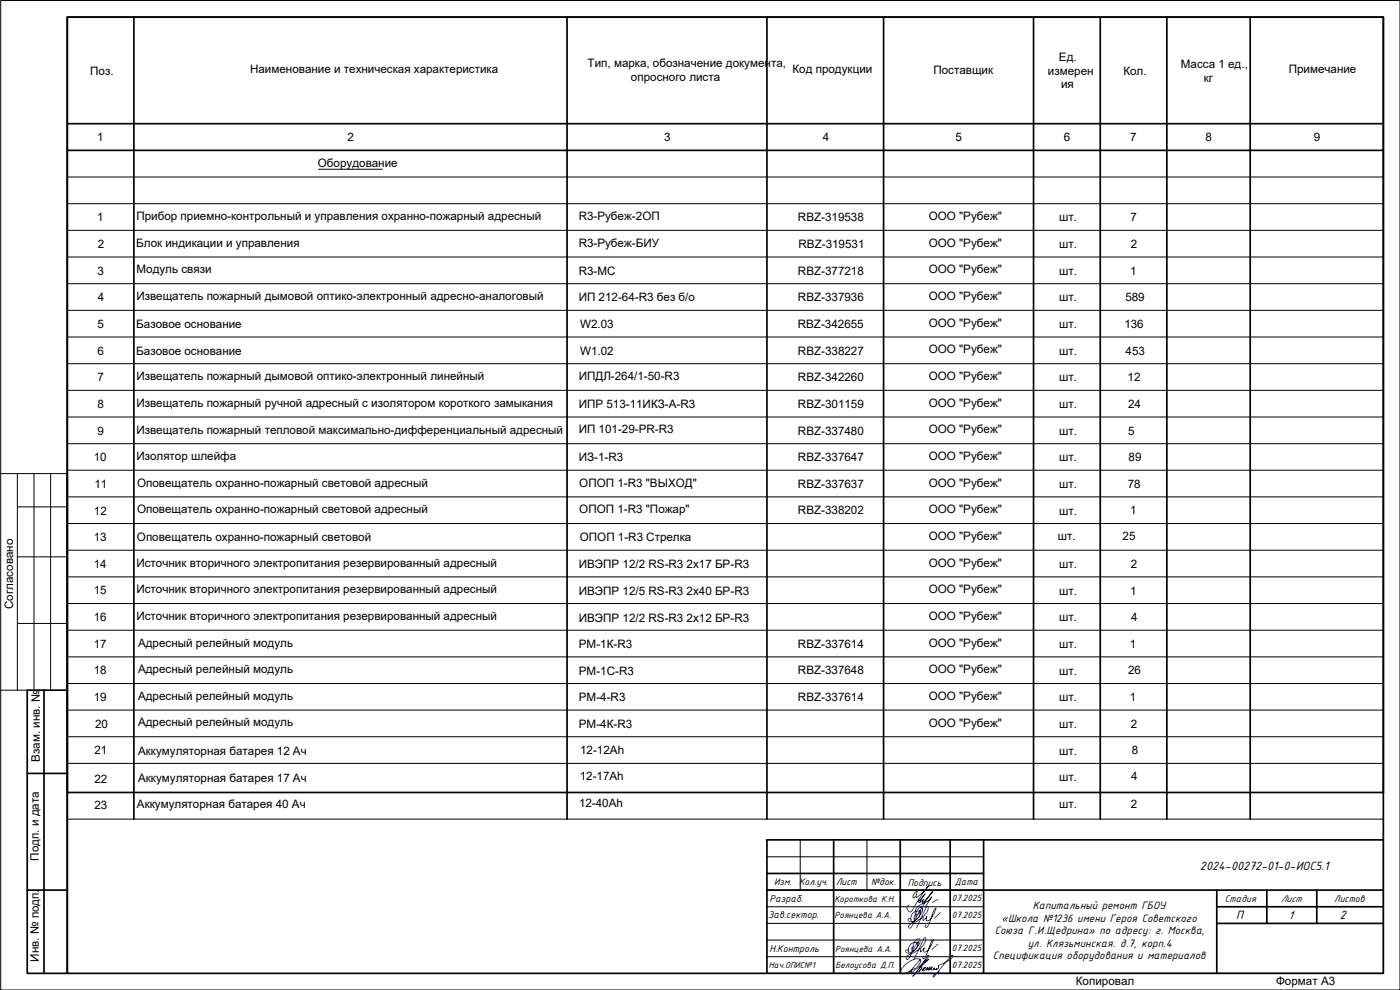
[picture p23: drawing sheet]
<svg xmlns="http://www.w3.org/2000/svg" width="420mm" height="297mm" viewBox="0 0 420 297" stroke-linecap="round" stroke-linejoin="round" font-family="sans-serif">
<defs><g id="words">
<g font-size="3.9">
<text x="360.1" y="261.1">2024-00272-01-0-ИОС5.1</text>
<text x="371" y="275.7">П</text>
<text x="402.1" y="275.8">2</text>
</g>
<g font-size="3.5">
<text x="27.1" y="22.4">Поз.</text>
<text x="75.1" y="22">Наименование и техническая характеристика</text>
<text x="176.4" y="20">Тип, марка, обозначение документа,</text>
<text x="237.8" y="22">Код продукции</text>
<text x="280.1" y="22.1">Поставщик</text>
<text x="314.5" y="22.4">измерен</text>
<text x="317.8" y="18.2">Ед.</text>
<text x="337.1" y="22.4">Кол.</text>
<text x="354.4" y="20.3">Масса 1 ед.,</text>
<text x="386.8" y="22">Примечание</text>
<text x="189.4" y="24.2">опросного листа</text>
<text x="318.4" y="26.5">ия</text>
<text x="361.3" y="24.5">кг</text>
<text x="29.1" y="42.4">1</text>
<text x="104.3" y="42.4">2</text>
<text x="199.3" y="42.4">3</text>
<text x="246.9" y="42.4">4</text>
<text x="286.8" y="42.4">5</text>
<text x="319.3" y="42.4">6</text>
<text x="339.2" y="42.4">7</text>
<text x="361.8" y="42.4">8</text>
<text x="394.3" y="42.4">9</text>
<text x="95.4" y="50">Оборудование</text>
<text x="29.1" y="66.4">1</text>
<text x="40.9" y="66">Прибор приемно-контрольный и управления охранно-пожарный адресный</text>
<text x="173.7" y="66">R3-Рубеж-2ОП</text>
<text x="239.5" y="66.4">RBZ-319538</text>
<text x="278.7" y="66">ООО &quot;Рубеж&quot;</text>
<text x="317.8" y="66.4">шт.</text>
<text x="339.3" y="66.4">7</text>
<text x="29.3" y="74.4">2</text>
<text x="40.9" y="74">Блок индикации и управления</text>
<text x="173.7" y="74">R3-Рубеж-БИУ</text>
<text x="239.6" y="74.4">RBZ-319531</text>
<text x="278.7" y="74">ООО &quot;Рубеж&quot;</text>
<text x="317.8" y="74.4">шт.</text>
<text x="339.4" y="74.4">2</text>
<text x="29.3" y="82.4">3</text>
<text x="41" y="82">Модуль связи</text>
<text x="173.7" y="82.4">R3-МС</text>
<text x="239.5" y="82.4">RBZ-377218</text>
<text x="278.7" y="82">ООО &quot;Рубеж&quot;</text>
<text x="317.8" y="82.4">шт.</text>
<text x="339.2" y="82.4">1</text>
<text x="29.4" y="90.4">4</text>
<text x="40.9" y="90">Извещатель пожарный дымовой оптико-электронный адресно-аналоговый</text>
<text x="173.7" y="90.4">ИП 212-64-R3 без б/о</text>
<text x="239.5" y="90.4">RBZ-337936</text>
<text x="278.7" y="90">ООО &quot;Рубеж&quot;</text>
<text x="317.8" y="90.4">шт.</text>
<text x="337.7" y="90.4">589</text>
<text x="29.3" y="98.4">5</text>
<text x="40.9" y="98.4">Базовое основание</text>
<text x="174.1" y="98.4">W2.03</text>
<text x="239.4" y="98.4">RBZ-342655</text>
<text x="278.8" y="98">ООО &quot;Рубеж&quot;</text>
<text x="317.8" y="98.4">шт.</text>
<text x="337.4" y="98.3">136</text>
<text x="29.3" y="106.4">6</text>
<text x="40.9" y="106.4">Базовое основание</text>
<text x="174.1" y="106.4">W1.02</text>
<text x="239.5" y="106.4">RBZ-338227</text>
<text x="278.8" y="106">ООО &quot;Рубеж&quot;</text>
<text x="317.8" y="106.4">шт.</text>
<text x="337.8" y="106.4">453</text>
<text x="29.3" y="114.4">7</text>
<text x="40.9" y="114">Извещатель пожарный дымовой оптико-электронный линейный</text>
<text x="173.7" y="114.1">ИПДЛ-264/1-50-R3</text>
<text x="239.5" y="114.4">RBZ-342260</text>
<text x="278.8" y="114">ООО &quot;Рубеж&quot;</text>
<text x="317.8" y="114.4">шт.</text>
<text x="338.4" y="114.4">12</text>
<text x="29.3" y="122.4">8</text>
<text x="40.9" y="122">Извещатель пожарный ручной адресный с изолятором короткого замыкания</text>
<text x="173.7" y="122.4">ИПР 513-11ИКЗ-А-R3</text>
<text x="239.5" y="122.4">RBZ-301159</text>
<text x="278.8" y="122">ООО &quot;Рубеж&quot;</text>
<text x="317.8" y="122.4">шт.</text>
<text x="338.6" y="122.4">24</text>
<text x="29.3" y="130.4">9</text>
<text x="40.9" y="130.2">Извещатель пожарный тепловой максимально-дифференциальный адресный</text>
<text x="173.7" y="129.9">ИП 101-29-PR-R3</text>
<text x="239.5" y="130.4">RBZ-337480</text>
<text x="278.8" y="130">ООО &quot;Рубеж&quot;</text>
<text x="317.8" y="130.4">шт.</text>
<text x="338.5" y="130.4">5</text>
<text x="28.2" y="138.4">10</text>
<text x="40.9" y="138">Изолятор шлейфа</text>
<text x="173.7" y="138.4">ИЗ-1-R3</text>
<text x="239.5" y="138.4">RBZ-337647</text>
<text x="278.8" y="138">ООО &quot;Рубеж&quot;</text>
<text x="317.8" y="138.4">шт.</text>
<text x="338.7" y="138.4">89</text>
<text x="28.4" y="146.4">11</text>
<text x="41.1" y="146">Оповещатель охранно-пожарный световой адресный</text>
<text x="173.9" y="146.1">ОПОП 1-R3 &quot;ВЫХОД&quot;</text>
<text x="239.5" y="146.3">RBZ-337637</text>
<text x="278.8" y="146">ООО &quot;Рубеж&quot;</text>
<text x="317.8" y="146.4">шт.</text>
<text x="338.5" y="146.4">78</text>
<text x="28.2" y="154.4">12</text>
<text x="41.1" y="154">Оповещатель охранно-пожарный световой адресный</text>
<text x="173.9" y="154">ОПОП 1-R3 &quot;Пожар&quot;</text>
<text x="239.5" y="154.3">RBZ-338202</text>
<text x="278.7" y="154">ООО &quot;Рубеж&quot;</text>
<text x="317.8" y="154.4">шт.</text>
<text x="339.1" y="154.3">1</text>
<text x="28.2" y="162.3">13</text>
<text x="41.1" y="162.5">Оповещатель охранно-пожарный световой</text>
<text x="174" y="162.5">ОПОП 1-R3 Стрелка</text>
<text x="278.7" y="162">ООО &quot;Рубеж&quot;</text>
<text x="317.5" y="162.2">шт.</text>
<text x="336.9" y="162.2">25</text>
<text x="28.2" y="170.4">14</text>
<text x="40.9" y="170">Источник вторичного электропитания резервированный адресный</text>
<text x="173.7" y="170.4">ИВЭПР 12/2 RS-R3 2х17 БР-R3</text>
<text x="278.8" y="170">ООО &quot;Рубеж&quot;</text>
<text x="317.8" y="170.4">шт.</text>
<text x="339.3" y="170.4">2</text>
<text x="28.2" y="178.3">15</text>
<text x="40.9" y="178">Источник вторичного электропитания резервированный адресный</text>
<text x="173.7" y="178.4">ИВЭПР 12/5 RS-R3 2х40 БР-R3</text>
<text x="278.8" y="178">ООО &quot;Рубеж&quot;</text>
<text x="317.8" y="178.4">шт.</text>
<text x="339.2" y="178.4">1</text>
<text x="3.9" y="182.7" transform="rotate(-90 3.9 182.7)">Согласовано</text>
<text x="28.2" y="186.3">16</text>
<text x="40.9" y="186">Источник вторичного электропитания резервированный адресный</text>
<text x="173.7" y="186.5">ИВЭПР 12/2 RS-R3 2х12 БР-R3</text>
<text x="278.8" y="186">ООО &quot;Рубеж&quot;</text>
<text x="317.8" y="186.4">шт.</text>
<text x="339.5" y="186.4">4</text>
<text x="28.2" y="194.4">17</text>
<text x="41.4" y="194">Адресный релейный модуль</text>
<text x="173.7" y="194.3">РМ-1К-R3</text>
<text x="239.5" y="194.3">RBZ-337614</text>
<text x="278.8" y="194">ООО &quot;Рубеж&quot;</text>
<text x="317.8" y="194.4">шт.</text>
<text x="339.1" y="194.4">1</text>
<text x="28.2" y="202.3">18</text>
<text x="41.4" y="202">Адресный релейный модуль</text>
<text x="173.7" y="202.4">РМ-1С-R3</text>
<text x="239.5" y="202.3">RBZ-337648</text>
<text x="278.8" y="202">ООО &quot;Рубеж&quot;</text>
<text x="317.8" y="202.4">шт.</text>
<text x="338.6" y="202.3">26</text>
<text x="28.2" y="210.3">19</text>
<text x="41.4" y="210">Адресный релейный модуль</text>
<text x="173.7" y="210.3">РМ-4-R3</text>
<text x="239.5" y="210.3">RBZ-337614</text>
<text x="278.8" y="210">ООО &quot;Рубеж&quot;</text>
<text x="317.8" y="210.4">шт.</text>
<text x="339.1" y="210.4">1</text>
<text x="28.5" y="218.3">20</text>
<text x="41.4" y="218">Адресный релейный модуль</text>
<text x="173.7" y="218.3">РМ-4К-R3</text>
<text x="278.8" y="218">ООО &quot;Рубеж&quot;</text>
<text x="317.8" y="218.3">шт.</text>
<text x="339.3" y="218.3">2</text>
<text x="28.4" y="226.2">21</text>
<text x="41.4" y="226.6">Аккумуляторная батарея 12 Ач</text>
<text x="174.1" y="226.3">12-12Ah</text>
<text x="317.8" y="226.4">шт.</text>
<text x="339.6" y="226.3">8</text>
<text x="11.9" y="228.5" transform="rotate(-90 11.9 228.5)">Взам. инв. №</text>
<text x="28.4" y="234.9">22</text>
<text x="41.4" y="234.6">Аккумуляторная батарея 17 Ач</text>
<text x="174" y="234">12-17Ah</text>
<text x="317.8" y="234.4">шт.</text>
<text x="339.4" y="234">4</text>
<text x="28.4" y="242.8">23</text>
<text x="41.1" y="242.3">Аккумуляторная батарея 40 Ач</text>
<text x="173.8" y="242">12-40Ah</text>
<text x="317.8" y="242.3">шт.</text>
<text x="339.4" y="242.3">2</text>
<text x="11.7" y="258.2" transform="rotate(-90 11.7 258.2)">Подп. и дата</text>
<text x="309.9" y="272.8">Капитальный ремонт ГБОУ</text>
<text x="386.8" y="275.9">1</text>
<text x="298.5" y="280.3">Союза Г.И.Щедрина» по адресу: г. Москва,</text>
<text x="300.6" y="276.5">«Школа №1236 имени Героя Советского</text>
<text x="298" y="287.8">Спецификация оборудования и материалов</text>
<text x="308.4" y="284">ул. Клязьминская. д.7, корп.4</text>
<text x="11.7" y="288.5" transform="rotate(-90 11.7 288.5)">Инв. № подп.</text>
<text x="322.9" y="295.5">Копировал</text>
<text x="383" y="295.5">Формат A3</text>
</g>
<g font-size="3.2">
<text x="230.5" y="275.6">Зав.сектор.</text>
<text x="230.9" y="270.6">Разраб.</text>
<text x="230.9" y="285.8">Н.Контроль</text>
</g>
<g font-size="3.1">
<text x="232.3" y="265.5">Изм.</text>
<text x="239.8" y="265.4">Кол.уч.</text>
<text x="250.9" y="265.6">Лист</text>
<text x="261.4" y="265.6">№док.</text>
<text x="272.4" y="265.7">Подпись</text>
<text x="286.5" y="265.7">Дата</text>
<text x="367.6" y="270.6">Стадия</text>
<text x="384.4" y="270.7">Лист</text>
<text x="400.4" y="270.7">Листов</text>
</g>
<g font-size="2.9">
<text x="250.4" y="275.5">Роянцева А.А.</text>
<text x="250.4" y="270.7">Короткова К.Н.</text>
<text x="285.7" y="270.5">07.2025</text>
<text x="285.7" y="275.5">07.2025</text>
<text x="250.6" y="285.7">Роянцева А.А.</text>
<text x="285.7" y="285.5">07.2025</text>
<text x="250.7" y="290.5">Белоусова Д.П.</text>
<text x="285.7" y="290.5">07.2025</text>
</g>
<text font-size="2.8" x="230.8" y="290.6">Нач.ОПИС№1</text>
</g></defs>
<path d="M.2 .2h420v296.8h-420zM.2 142.1h20M5.2 142.1v65M5.2 152.1h15M10.2 142.1v65M15.2 142.1v65M5.2 167.1h15M5.2 187.1h15M.2 207.1h8" fill="none" stroke="#000" stroke-width=".3"/>
<path d="M20.2 5.2h395v286.8h-395zM20.2 142.1v149.9h-12v-84.9h12M13.2 207.1v84.9M8.2 232.1h12M8.2 267.1h12" fill="none" stroke="#000" stroke-width=".51"/>
<g fill="none" stroke="#000" stroke-width=".3">
<path d="M20.2 53.1h395M95.6 50.8h19.2M20.2 61.1h395M20.2 69.1h395M20.2 77.1h395M20.2 85.1h395M20.2 93.1h395M20.2 101.1h395M20.2 109.1h395M20.2 117.1h395M20.2 125.1h395M20.2 133.1h395"/>
<path d="M20.2 141.1h395M20.2 149.1h395M20.2 157.1h395M20.2 165.1h395M20.2 173.1h395M20.2 181.1h395M20.2 189.1h395M20.2 197.1h395M20.2 205.1h395M20.2 213h395M20.2 221.1h395M20.2 229.1h395"/>
<path d="M20.2 245.8h395"/>
</g>
<path d="M20.2 5.2h395v232.6h-395zM40.2 5.2v240.6M170.2 5.2v240.6M230.2 5.2v240.6M265.2 5.2v240.6M310.2 5.2v240.6M330.2 5.2v240.6M350.2 5.2v240.6M375.2 5.2v240.6M20.2 37.1h395M20.2 45.1h395" fill="none" stroke="#000" stroke-width=".51"/>
<!-- layer: 0 -->
<path d="M230.2 257.1h65M240.2 252v15.1M260.2 252v15.1M415.2 252v40h-185M230.2 267.1h65M230.2 272.1h65M230.2 277.1h65M230.2 287h65M230.2 282.1h65" fill="none" stroke="#000" stroke-width=".3"/>
<path d="M250.2 252v40M270.2 252v40M285.2 252v40M295.2 252v40M415.2 252h-185v40M230.2 267.1h185M230.2 262.1h65M365.2 267.1v24.9M365.2 277.1h50M365.2 272.1h50M380.2 267.1v10M395.2 267.1v10" fill="none" stroke="#000" stroke-width=".51"/>
<path d="M276.2 287.9l-3.4 3.8 .8-.5-.2 .7 .4-.1 2.1-2.6a.85 .85 0 0 0 .4-1 .85 .85 0 0 0-.9-.6 6.2 6.2 0 0 0-5.1 3.9l.2 .6 .8 .1 3.4-1.7M276.4 290.2l.3-.2-.4 .9-.6 .7 .1-.4 .7-.4M276.8 291.1l1-.9-.8 .5-.1 .6 1.1-.4 .5-.6-.5 .4v.3h.3l.9-.9-.4 .5-.2 .5 .7-.4 .5-.6-.4 .5v.3h.7l.4-.5-.3 .2a.5 .5 0 0 0 .5 .4 .5 .5 0 0 0 .5-.5l-.1 .3h.4l.1-1.1 1.8-.8 2.1-1.3 .5-.9-.8 .3-5 6.2-.1-.1 .4-.8 1.5-.7M277.6 288.9l1.1-1.1-4 4-.7 1.2a8.1 8.1 0 0 0 2.3-3l1.9-3 .5-.4-.2 .6-1.2 1.5-2.3 2" fill="none" stroke="#00f" stroke-width=".3"/>
<!-- layer: PDF _Layer 2 -->
<g fill="none" stroke="#00f" stroke-width=".3">
<path d="M274.7 268.9l-.3 .5-.4-.1 .1-.7 .8-1.1 .4-.3-.3 2.1 2-1.6 1.7-2-1.8 2.3-3.3 5.5a1.06 1.06 0 0 1-1.2-.4 1.06 1.06 0 0 1-.1-1.2l.5-.4M274.8 275.5l.3-.5-.2-.3a.55 .55 0 0 0-.6 .5 .55 .55 0 0 0 .5 .6 1.51 1.51 0 0 0 .9-2.4 2.06 2.06 0 0 0-2 .9 2.06 2.06 0 0 0 0 2.3l.7 .1a8.5 8.5 0 0 0 4.1-3.8l.1-.8-.3-.2-3.3 6.6M275.2 275.6l-.2 .3a1.45 1.45 0 0 1-2.5 .1l.1-.3a.48 .48 0 0 1 .5-.1 .48 .48 0 0 1 .3 .5M275.8 269.7l-.3 1 2.2-2.5-1.7 2.5 1.2-.9-.4 1.2 3.2-3.5-1.1 1.1-3 5.1a1.01 1.01 0 0 1-1.1 .6l-.1-.8a2.72 2.72 0 0 1 1.8-2.2l2.3-1.2 .9-1-2.1 3.2M276.2 274.4l-1.1 1.5-2 1.5a.62 .62 0 0 0-.2 1.1h.1a2.31 2.31 0 0 0 1.3-2.1 5.6 5.6 0 0 1 1.5-3.9 .58 .58 0 0 1 .6-.3 .58 .58 0 0 1 .5 .6v.4a.95 .95 0 0 1-.8 1.2l.3-1.2-.5 .4 .1-.4-.8 1.6M277.1 275.2l-.1 1 1.1-1.2v1.3a1.52 1.52 0 0 0 1.6-1.2l1.2-2.6-.7 .7-1.5 4.2-.7 .9-.3-.3 .3-.5M281.6 269.9l-1.8 .8M282.2 273.8l-1.7 1.7M274.1 284.8l.2-.4-.1-.3a.55 .55 0 0 0-.6 .5 .55 .55 0 0 0 .5 .6 1.75 1.75 0 0 0 1.1-2.3 1.98 1.98 0 0 0-2.2 .8 1.98 1.98 0 0 0 0 2.3l.3 .1a6 6 0 0 0 4.5-4.5l-.2-.3-.4 .5-2.9 6.1M274.5 285a1.77 1.77 0 0 1-2.7 .6l.2-.6 .5 .1 .2 .4M275.5 283.8l-1.1 1.5-2 1.5a.59 .59 0 0 0-.5 .5 .59 .59 0 0 0 .4 .6 2.31 2.31 0 0 0 1.3-2.2l.6-2.3a1.61 1.61 0 0 1 1.7-1.7 1.56 1.56 0 0 1-.6 2.1l.3-1.2-.4 .5 .1-.5-.9 1.6M276.4 284.6l-.1 1 1.1-1.2-.1 1.3a2.25 2.25 0 0 0 1.9-1.6l1-2.2-.6 .5-1.6 4.4-.7 .8-.4-.2 .3-.5"/>
<path d="M281.5 283.2l-1.8 1.7"/>
</g>
<use href="#words"/>
</svg>
